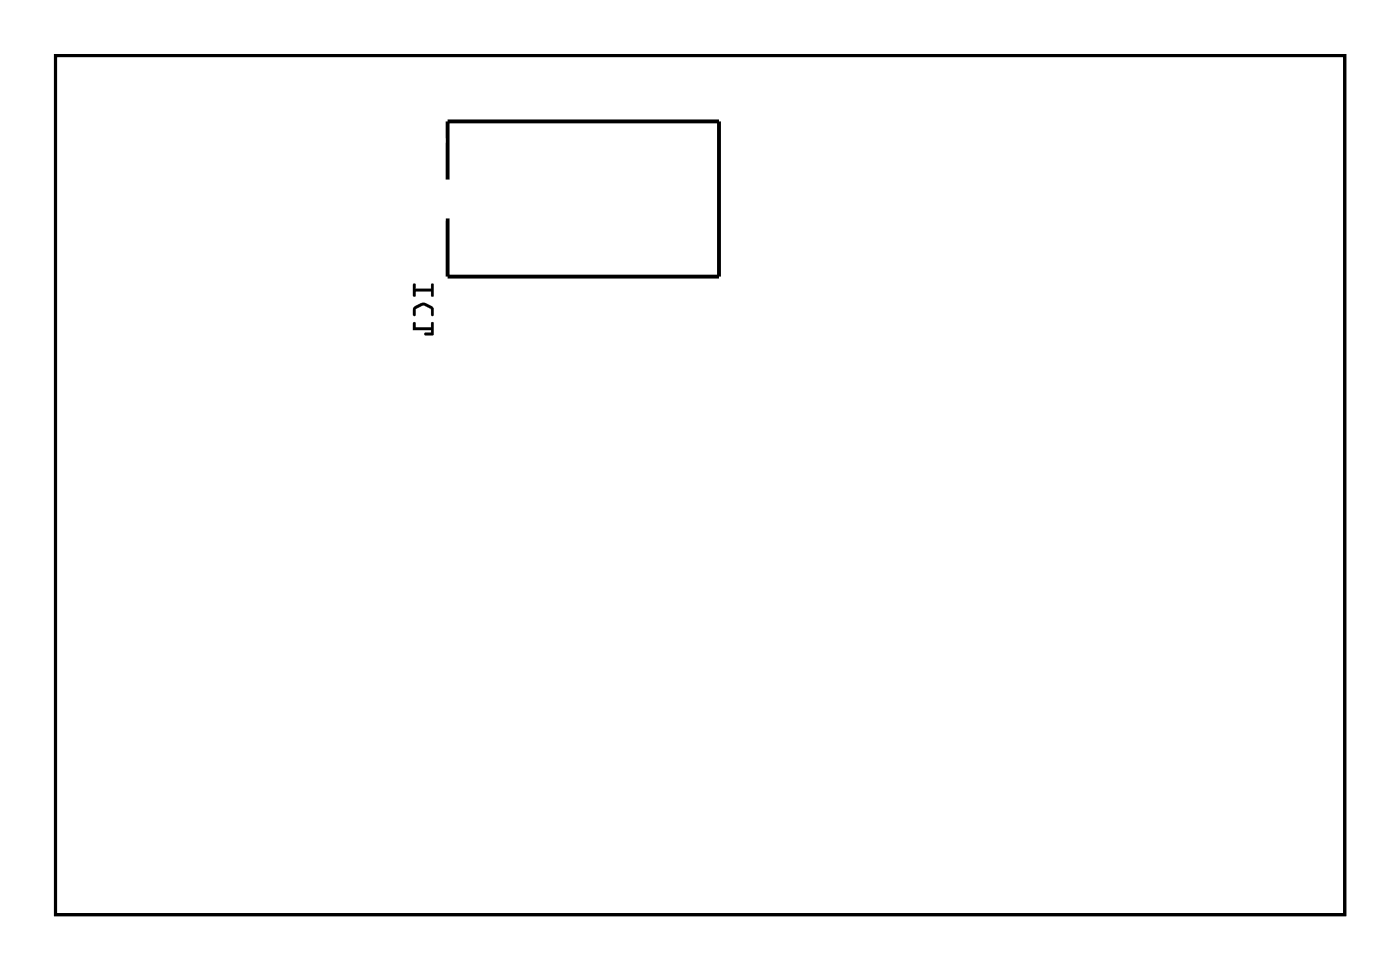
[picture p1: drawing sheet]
<svg xmlns="http://www.w3.org/2000/svg" width="92mm" height="63mm" viewBox="0 0 92 63" stroke-linecap="round" stroke-linejoin="round" font-family="sans-serif">
<path d="M3.6 3.6h84.5v56.3h-84.5z" fill="none" stroke="#000" stroke-width=".2"/>
<g fill="#000">
<path d="M27.1 18.6v.8h.1v-.3h1v.3h.2v-.8h-.2v.3h-1v-.3zM27.1 20.1v.2v.4l.1-.1v-.4l.5-.2 .5 .2v.4l.2 .1v-.1a.6 .6 0 0 0-.6-.8l-.2 .1zM27.1 21.1v.5h1.1v.2h-.3l-.1 .1h.6v-.8h-.2v.3h-1v-.3z"/>
<path d="M27.1 18.6l-.1 .7a.1 .1 0 0 0 .1 .1 .1 .1 0 0 0 .1-.1v-.2h1v.2a.1 .1 0 0 0 .1 .1 .1 .1 0 0 0 .1-.1v-.7a.1 .1 0 0 0-.1 0 .1 .1 0 0 0-.1 0v.3h-1v-.3zM27.1 18.6h.1v.3h1.1v-.3h.1v.8h-.1v-.3h-1.1v.3h-.1zM27.1 20.1l-.1 .5a.1 .1 0 0 0 .1 .1 .1 .1 0 0 0 .1-.1l.1-.4 .4-.2 .5 .2v.4a.1 .1 0 0 0 .1 .1 .1 .1 0 0 0 .1-.1v-.5l-.5-.2-.3-.1zM27.2 20.1l.4-.2a.83 .83 0 0 1 .8 .3v.4l-.1 .1v-.1l-.1-.4-.4-.2h-.2l-.4 .2v.4l-.1 .1v-.1v-.3zM27.1 21.1l-.1 .5h1.2v.2h-.3a.1 .1 0 0 0-.1 .1 .1 .1 0 0 0 .1 .1l.5-.1v-.7a.1 .1 0 0 0-.1-.1 .1 .1 0 0 0-.1 .1v.2h-1v-.3zM27.1 21.1h.1v.3h1.1v-.3h.1v.8h-.6l.1-.1h.4v-.2h-1.2z"/>
<path d="M3.6 3.6v56.3h84.5v-56.3zM3.6 3.6h84.5v56.3h-84.5z"/>
</g>
<path d="M29.3 11.8v-3.9h17.8v10.2h-17.8v-3.8" fill="none" stroke="#000" stroke-width=".25"/>
<circle cx="40.8" cy="49.9" r=".74" fill="#fff"/>
<circle cx="40.8" cy="49.9" r=".74" fill="none" stroke="#fff" stroke-width=".76" stroke-linecap="butt"/>
<circle cx="38.2" cy="49.6" r=".74" fill="#fff"/>
<circle cx="38.2" cy="49.6" r=".74" fill="none" stroke="#fff" stroke-width=".76" stroke-linecap="butt"/>
<circle cx="35.7" cy="49.9" r=".74" fill="#fff"/>
<circle cx="35.7" cy="49.9" r=".74" fill="none" stroke="#fff" stroke-width=".76" stroke-linecap="butt"/>
<circle cx="33.1" cy="49.6" r=".74" fill="#fff"/>
<circle cx="33.1" cy="49.6" r=".74" fill="none" stroke="#fff" stroke-width=".76" stroke-linecap="butt"/>
<circle cx="40.8" cy="49.9" r=".74" fill="#fff"/>
<circle cx="40.8" cy="49.9" r=".74" fill="none" stroke="#fff" stroke-width=".76" stroke-linecap="butt"/>
<circle cx="38.2" cy="49.6" r=".74" fill="#fff"/>
<circle cx="38.2" cy="49.6" r=".74" fill="none" stroke="#fff" stroke-width=".76" stroke-linecap="butt"/>
<circle cx="35.7" cy="49.9" r=".74" fill="#fff"/>
<circle cx="35.7" cy="49.9" r=".74" fill="none" stroke="#fff" stroke-width=".76" stroke-linecap="butt"/>
<circle cx="33.1" cy="49.6" r=".74" fill="#fff"/>
<circle cx="33.1" cy="49.6" r=".74" fill="none" stroke="#fff" stroke-width=".76" stroke-linecap="butt"/>
<path d="M29.9 8.5h1.4v1.4h-1.4z" fill="#fff"/>
<path d="M29.9 8.5h1.4v1.4h-1.4z" fill="none" stroke="#fff" stroke-width=".76" stroke-linecap="butt"/>
<circle cx="30.6" cy="9.2" r=".7" fill="#fff"/>
<circle cx="30.6" cy="9.2" r=".7" fill="none" stroke="#fff" stroke-width=".76" stroke-linecap="butt"/>
<circle cx="30.6" cy="16.8" r=".7" fill="#fff"/>
<circle cx="30.6" cy="16.8" r=".7" fill="none" stroke="#fff" stroke-width=".76" stroke-linecap="butt"/>
<circle cx="33.1" cy="9.2" r=".7" fill="#fff"/>
<circle cx="33.1" cy="9.2" r=".7" fill="none" stroke="#fff" stroke-width=".76" stroke-linecap="butt"/>
<circle cx="33.1" cy="16.8" r=".7" fill="#fff"/>
<circle cx="33.1" cy="16.8" r=".7" fill="none" stroke="#fff" stroke-width=".76" stroke-linecap="butt"/>
<circle cx="35.7" cy="9.2" r=".7" fill="#fff"/>
<circle cx="35.7" cy="9.2" r=".7" fill="none" stroke="#fff" stroke-width=".76" stroke-linecap="butt"/>
<circle cx="35.7" cy="16.8" r=".7" fill="#fff"/>
<circle cx="35.7" cy="16.8" r=".7" fill="none" stroke="#fff" stroke-width=".76" stroke-linecap="butt"/>
<circle cx="38.2" cy="9.2" r=".7" fill="#fff"/>
<circle cx="38.2" cy="9.2" r=".7" fill="none" stroke="#fff" stroke-width=".76" stroke-linecap="butt"/>
<circle cx="38.2" cy="16.8" r=".7" fill="#fff"/>
<circle cx="38.2" cy="16.8" r=".7" fill="none" stroke="#fff" stroke-width=".76" stroke-linecap="butt"/>
<circle cx="40.8" cy="9.2" r=".7" fill="#fff"/>
<circle cx="40.8" cy="9.2" r=".7" fill="none" stroke="#fff" stroke-width=".76" stroke-linecap="butt"/>
<circle cx="40.8" cy="16.8" r=".7" fill="#fff"/>
<circle cx="40.8" cy="16.8" r=".7" fill="none" stroke="#fff" stroke-width=".76" stroke-linecap="butt"/>
<circle cx="43.3" cy="9.2" r=".7" fill="#fff"/>
<circle cx="43.3" cy="9.2" r=".7" fill="none" stroke="#fff" stroke-width=".76" stroke-linecap="butt"/>
<circle cx="43.3" cy="16.8" r=".7" fill="#fff"/>
<circle cx="43.3" cy="16.8" r=".7" fill="none" stroke="#fff" stroke-width=".76" stroke-linecap="butt"/>
<circle cx="45.8" cy="9.2" r=".7" fill="#fff"/>
<circle cx="45.8" cy="9.2" r=".7" fill="none" stroke="#fff" stroke-width=".76" stroke-linecap="butt"/>
<circle cx="45.8" cy="16.8" r=".7" fill="#fff"/>
<circle cx="45.8" cy="16.8" r=".7" fill="none" stroke="#fff" stroke-width=".76" stroke-linecap="butt"/>
<circle cx="28.1" cy="9.2" r=".74" fill="#fff"/>
<circle cx="28.1" cy="9.2" r=".74" fill="none" stroke="#fff" stroke-width=".76" stroke-linecap="butt"/>
<circle cx="27.8" cy="11.8" r=".74" fill="#fff"/>
<circle cx="27.8" cy="11.8" r=".74" fill="none" stroke="#fff" stroke-width=".76" stroke-linecap="butt"/>
<circle cx="28.1" cy="14.3" r=".74" fill="#fff"/>
<circle cx="28.1" cy="14.3" r=".74" fill="none" stroke="#fff" stroke-width=".76" stroke-linecap="butt"/>
<circle cx="27.8" cy="16.8" r=".74" fill="#fff"/>
<circle cx="27.8" cy="16.8" r=".74" fill="none" stroke="#fff" stroke-width=".76" stroke-linecap="butt"/>
<circle cx="28.1" cy="9.2" r=".74" fill="#fff"/>
<circle cx="28.1" cy="9.2" r=".74" fill="none" stroke="#fff" stroke-width=".76" stroke-linecap="butt"/>
<circle cx="27.8" cy="11.8" r=".74" fill="#fff"/>
<circle cx="27.8" cy="11.8" r=".74" fill="none" stroke="#fff" stroke-width=".76" stroke-linecap="butt"/>
<circle cx="28.1" cy="14.3" r=".74" fill="#fff"/>
<circle cx="28.1" cy="14.3" r=".74" fill="none" stroke="#fff" stroke-width=".76" stroke-linecap="butt"/>
<circle cx="27.8" cy="16.8" r=".74" fill="#fff"/>
<circle cx="27.8" cy="16.8" r=".74" fill="none" stroke="#fff" stroke-width=".76" stroke-linecap="butt"/>
<circle cx="43.3" cy="37.2" r=".7" fill="#fff"/>
<circle cx="43.3" cy="37.2" r=".7" fill="none" stroke="#fff" stroke-width=".76" stroke-linecap="butt"/>
<circle cx="45.8" cy="37.2" r=".7" fill="#fff"/>
<circle cx="45.8" cy="37.2" r=".7" fill="none" stroke="#fff" stroke-width=".76" stroke-linecap="butt"/>
<circle cx="48.4" cy="37.2" r=".7" fill="#fff"/>
<circle cx="48.4" cy="37.2" r=".7" fill="none" stroke="#fff" stroke-width=".76" stroke-linecap="butt"/>
<circle cx="43.3" cy="37.2" r=".7" fill="#fff"/>
<circle cx="43.3" cy="37.2" r=".7" fill="none" stroke="#fff" stroke-width=".76" stroke-linecap="butt"/>
<circle cx="45.8" cy="37.2" r=".7" fill="#fff"/>
<circle cx="45.8" cy="37.2" r=".7" fill="none" stroke="#fff" stroke-width=".76" stroke-linecap="butt"/>
<circle cx="48.4" cy="37.2" r=".7" fill="#fff"/>
<circle cx="48.4" cy="37.2" r=".7" fill="none" stroke="#fff" stroke-width=".76" stroke-linecap="butt"/>
<circle cx="35.7" cy="37.2" r=".7" fill="#fff"/>
<circle cx="35.7" cy="37.2" r=".7" fill="none" stroke="#fff" stroke-width=".76" stroke-linecap="butt"/>
<circle cx="38.2" cy="37.2" r=".7" fill="#fff"/>
<circle cx="38.2" cy="37.2" r=".7" fill="none" stroke="#fff" stroke-width=".76" stroke-linecap="butt"/>
<circle cx="40.8" cy="37.2" r=".7" fill="#fff"/>
<circle cx="40.8" cy="37.2" r=".7" fill="none" stroke="#fff" stroke-width=".76" stroke-linecap="butt"/>
<circle cx="35.7" cy="37.2" r=".7" fill="#fff"/>
<circle cx="35.7" cy="37.2" r=".7" fill="none" stroke="#fff" stroke-width=".76" stroke-linecap="butt"/>
<circle cx="38.2" cy="37.2" r=".7" fill="#fff"/>
<circle cx="38.2" cy="37.2" r=".7" fill="none" stroke="#fff" stroke-width=".76" stroke-linecap="butt"/>
<circle cx="40.8" cy="37.2" r=".7" fill="#fff"/>
<circle cx="40.8" cy="37.2" r=".7" fill="none" stroke="#fff" stroke-width=".76" stroke-linecap="butt"/>
<circle cx="28.1" cy="37.2" r=".7" fill="#fff"/>
<circle cx="28.1" cy="37.2" r=".7" fill="none" stroke="#fff" stroke-width=".76" stroke-linecap="butt"/>
<circle cx="30.6" cy="37.2" r=".7" fill="#fff"/>
<circle cx="30.6" cy="37.2" r=".7" fill="none" stroke="#fff" stroke-width=".76" stroke-linecap="butt"/>
<circle cx="33.1" cy="37.2" r=".7" fill="#fff"/>
<circle cx="33.1" cy="37.2" r=".7" fill="none" stroke="#fff" stroke-width=".76" stroke-linecap="butt"/>
<circle cx="28.1" cy="37.2" r=".7" fill="#fff"/>
<circle cx="28.1" cy="37.2" r=".7" fill="none" stroke="#fff" stroke-width=".76" stroke-linecap="butt"/>
<circle cx="30.6" cy="37.2" r=".7" fill="#fff"/>
<circle cx="30.6" cy="37.2" r=".7" fill="none" stroke="#fff" stroke-width=".76" stroke-linecap="butt"/>
<circle cx="33.1" cy="37.2" r=".7" fill="#fff"/>
<circle cx="33.1" cy="37.2" r=".7" fill="none" stroke="#fff" stroke-width=".76" stroke-linecap="butt"/>
<path d="M34.9 44h1.6v1.6h-1.6z" fill="#fff"/>
<path d="M34.9 44h1.6v1.6h-1.6z" fill="none" stroke="#fff" stroke-width=".76" stroke-linecap="butt"/>
<circle cx="35.7" cy="44.8" r=".79" fill="#fff"/>
<circle cx="35.7" cy="44.8" r=".79" fill="none" stroke="#fff" stroke-width=".76" stroke-linecap="butt"/>
<circle cx="38.2" cy="44.8" r=".79" fill="#fff"/>
<circle cx="38.2" cy="44.8" r=".79" fill="none" stroke="#fff" stroke-width=".76" stroke-linecap="butt"/>
<circle cx="40.8" cy="44.8" r=".79" fill="#fff"/>
<circle cx="40.8" cy="44.8" r=".79" fill="none" stroke="#fff" stroke-width=".76" stroke-linecap="butt"/>
<path d="M34.9 44h1.6v1.6h-1.6z" fill="#fff"/>
<path d="M34.9 44h1.6v1.6h-1.6z" fill="none" stroke="#fff" stroke-width=".76" stroke-linecap="butt"/>
<circle cx="35.7" cy="44.8" r=".79" fill="#fff"/>
<circle cx="35.7" cy="44.8" r=".79" fill="none" stroke="#fff" stroke-width=".76" stroke-linecap="butt"/>
<circle cx="38.2" cy="44.8" r=".79" fill="#fff"/>
<circle cx="38.2" cy="44.8" r=".79" fill="none" stroke="#fff" stroke-width=".76" stroke-linecap="butt"/>
<circle cx="40.8" cy="44.8" r=".79" fill="#fff"/>
<circle cx="40.8" cy="44.8" r=".79" fill="none" stroke="#fff" stroke-width=".76" stroke-linecap="butt"/>
<path d="M50.1 44h1.6v1.6h-1.6z" fill="#fff"/>
<path d="M50.1 44h1.6v1.6h-1.6z" fill="none" stroke="#fff" stroke-width=".76" stroke-linecap="butt"/>
<circle cx="50.9" cy="44.8" r=".79" fill="#fff"/>
<circle cx="50.9" cy="44.8" r=".79" fill="none" stroke="#fff" stroke-width=".76" stroke-linecap="butt"/>
<circle cx="53.5" cy="44.8" r=".79" fill="#fff"/>
<circle cx="53.5" cy="44.8" r=".79" fill="none" stroke="#fff" stroke-width=".76" stroke-linecap="butt"/>
<circle cx="56" cy="44.8" r=".79" fill="#fff"/>
<circle cx="56" cy="44.8" r=".79" fill="none" stroke="#fff" stroke-width=".76" stroke-linecap="butt"/>
<path d="M50.1 44h1.6v1.6h-1.6z" fill="#fff"/>
<path d="M50.1 44h1.6v1.6h-1.6z" fill="none" stroke="#fff" stroke-width=".76" stroke-linecap="butt"/>
<circle cx="50.9" cy="44.8" r=".79" fill="#fff"/>
<circle cx="50.9" cy="44.8" r=".79" fill="none" stroke="#fff" stroke-width=".76" stroke-linecap="butt"/>
<circle cx="53.5" cy="44.8" r=".79" fill="#fff"/>
<circle cx="53.5" cy="44.8" r=".79" fill="none" stroke="#fff" stroke-width=".76" stroke-linecap="butt"/>
<circle cx="56" cy="44.8" r=".79" fill="#fff"/>
<circle cx="56" cy="44.8" r=".79" fill="none" stroke="#fff" stroke-width=".76" stroke-linecap="butt"/>
<path d="M19.6 44h1.6v1.6h-1.6z" fill="#fff"/>
<path d="M19.6 44h1.6v1.6h-1.6z" fill="none" stroke="#fff" stroke-width=".76" stroke-linecap="butt"/>
<circle cx="20.4" cy="44.8" r=".79" fill="#fff"/>
<circle cx="20.4" cy="44.8" r=".79" fill="none" stroke="#fff" stroke-width=".76" stroke-linecap="butt"/>
<circle cx="23" cy="44.8" r=".79" fill="#fff"/>
<circle cx="23" cy="44.8" r=".79" fill="none" stroke="#fff" stroke-width=".76" stroke-linecap="butt"/>
<circle cx="25.5" cy="44.8" r=".79" fill="#fff"/>
<circle cx="25.5" cy="44.8" r=".79" fill="none" stroke="#fff" stroke-width=".76" stroke-linecap="butt"/>
<path d="M19.6 44h1.6v1.6h-1.6z" fill="#fff"/>
<path d="M19.6 44h1.6v1.6h-1.6z" fill="none" stroke="#fff" stroke-width=".76" stroke-linecap="butt"/>
<circle cx="20.4" cy="44.8" r=".79" fill="#fff"/>
<circle cx="20.4" cy="44.8" r=".79" fill="none" stroke="#fff" stroke-width=".76" stroke-linecap="butt"/>
<circle cx="23" cy="44.8" r=".79" fill="#fff"/>
<circle cx="23" cy="44.8" r=".79" fill="none" stroke="#fff" stroke-width=".76" stroke-linecap="butt"/>
<circle cx="25.5" cy="44.8" r=".79" fill="#fff"/>
<circle cx="25.5" cy="44.8" r=".79" fill="none" stroke="#fff" stroke-width=".76" stroke-linecap="butt"/>
<circle cx="43.3" cy="34.6" r=".7" fill="#fff"/>
<circle cx="43.3" cy="34.6" r=".7" fill="none" stroke="#fff" stroke-width=".76" stroke-linecap="butt"/>
<circle cx="43.3" cy="24.5" r=".7" fill="#fff"/>
<circle cx="43.3" cy="24.5" r=".7" fill="none" stroke="#fff" stroke-width=".76" stroke-linecap="butt"/>
<circle cx="43.3" cy="34.6" r=".7" fill="#fff"/>
<circle cx="43.3" cy="34.6" r=".7" fill="none" stroke="#fff" stroke-width=".76" stroke-linecap="butt"/>
<circle cx="43.3" cy="24.5" r=".7" fill="#fff"/>
<circle cx="43.3" cy="24.5" r=".7" fill="none" stroke="#fff" stroke-width=".76" stroke-linecap="butt"/>
<circle cx="35.7" cy="34.6" r=".7" fill="#fff"/>
<circle cx="35.7" cy="34.6" r=".7" fill="none" stroke="#fff" stroke-width=".76" stroke-linecap="butt"/>
<circle cx="35.7" cy="24.5" r=".7" fill="#fff"/>
<circle cx="35.7" cy="24.5" r=".7" fill="none" stroke="#fff" stroke-width=".76" stroke-linecap="butt"/>
<circle cx="35.7" cy="34.6" r=".7" fill="#fff"/>
<circle cx="35.7" cy="34.6" r=".7" fill="none" stroke="#fff" stroke-width=".76" stroke-linecap="butt"/>
<circle cx="35.7" cy="24.5" r=".7" fill="#fff"/>
<circle cx="35.7" cy="24.5" r=".7" fill="none" stroke="#fff" stroke-width=".76" stroke-linecap="butt"/>
<circle cx="28.1" cy="34.6" r=".7" fill="#fff"/>
<circle cx="28.1" cy="34.6" r=".7" fill="none" stroke="#fff" stroke-width=".76" stroke-linecap="butt"/>
<circle cx="28.1" cy="24.5" r=".7" fill="#fff"/>
<circle cx="28.1" cy="24.5" r=".7" fill="none" stroke="#fff" stroke-width=".76" stroke-linecap="butt"/>
<circle cx="28.1" cy="34.6" r=".7" fill="#fff"/>
<circle cx="28.1" cy="34.6" r=".7" fill="none" stroke="#fff" stroke-width=".76" stroke-linecap="butt"/>
<circle cx="28.1" cy="24.5" r=".7" fill="#fff"/>
<circle cx="28.1" cy="24.5" r=".7" fill="none" stroke="#fff" stroke-width=".76" stroke-linecap="butt"/>
<circle cx="38.2" cy="21.9" r=".7" fill="#fff"/>
<circle cx="38.2" cy="21.9" r=".7" fill="none" stroke="#fff" stroke-width=".76" stroke-linecap="butt"/>
<circle cx="38.2" cy="32.1" r=".7" fill="#fff"/>
<circle cx="38.2" cy="32.1" r=".7" fill="none" stroke="#fff" stroke-width=".76" stroke-linecap="butt"/>
<circle cx="38.2" cy="21.9" r=".7" fill="#fff"/>
<circle cx="38.2" cy="21.9" r=".7" fill="none" stroke="#fff" stroke-width=".76" stroke-linecap="butt"/>
<circle cx="38.2" cy="32.1" r=".7" fill="#fff"/>
<circle cx="38.2" cy="32.1" r=".7" fill="none" stroke="#fff" stroke-width=".76" stroke-linecap="butt"/>
<circle cx="45.8" cy="21.9" r=".7" fill="#fff"/>
<circle cx="45.8" cy="21.9" r=".7" fill="none" stroke="#fff" stroke-width=".76" stroke-linecap="butt"/>
<circle cx="45.8" cy="32.1" r=".7" fill="#fff"/>
<circle cx="45.8" cy="32.1" r=".7" fill="none" stroke="#fff" stroke-width=".76" stroke-linecap="butt"/>
<circle cx="45.8" cy="21.9" r=".7" fill="#fff"/>
<circle cx="45.8" cy="21.9" r=".7" fill="none" stroke="#fff" stroke-width=".76" stroke-linecap="butt"/>
<circle cx="45.8" cy="32.1" r=".7" fill="#fff"/>
<circle cx="45.8" cy="32.1" r=".7" fill="none" stroke="#fff" stroke-width=".76" stroke-linecap="butt"/>
<circle cx="30.6" cy="21.9" r=".7" fill="#fff"/>
<circle cx="30.6" cy="21.9" r=".7" fill="none" stroke="#fff" stroke-width=".76" stroke-linecap="butt"/>
<circle cx="30.6" cy="32.1" r=".7" fill="#fff"/>
<circle cx="30.6" cy="32.1" r=".7" fill="none" stroke="#fff" stroke-width=".76" stroke-linecap="butt"/>
<circle cx="30.6" cy="21.9" r=".7" fill="#fff"/>
<circle cx="30.6" cy="21.9" r=".7" fill="none" stroke="#fff" stroke-width=".76" stroke-linecap="butt"/>
<circle cx="30.6" cy="32.1" r=".7" fill="#fff"/>
<circle cx="30.6" cy="32.1" r=".7" fill="none" stroke="#fff" stroke-width=".76" stroke-linecap="butt"/>
<circle cx="23" cy="24.5" r=".74" fill="#fff"/>
<circle cx="23" cy="24.5" r=".74" fill="none" stroke="#fff" stroke-width=".76" stroke-linecap="butt"/>
<circle cx="25.5" cy="24.5" r=".74" fill="#fff"/>
<circle cx="25.5" cy="24.5" r=".74" fill="none" stroke="#fff" stroke-width=".76" stroke-linecap="butt"/>
<circle cx="23" cy="24.5" r=".74" fill="#fff"/>
<circle cx="23" cy="24.5" r=".74" fill="none" stroke="#fff" stroke-width=".76" stroke-linecap="butt"/>
<circle cx="25.5" cy="24.5" r=".74" fill="#fff"/>
<circle cx="25.5" cy="24.5" r=".74" fill="none" stroke="#fff" stroke-width=".76" stroke-linecap="butt"/>
<circle cx="23" cy="21.9" r=".74" fill="#fff"/>
<circle cx="23" cy="21.9" r=".74" fill="none" stroke="#fff" stroke-width=".76" stroke-linecap="butt"/>
<circle cx="25.5" cy="21.9" r=".74" fill="#fff"/>
<circle cx="25.5" cy="21.9" r=".74" fill="none" stroke="#fff" stroke-width=".76" stroke-linecap="butt"/>
<circle cx="23" cy="21.9" r=".74" fill="#fff"/>
<circle cx="23" cy="21.9" r=".74" fill="none" stroke="#fff" stroke-width=".76" stroke-linecap="butt"/>
<circle cx="25.5" cy="21.9" r=".74" fill="#fff"/>
<circle cx="25.5" cy="21.9" r=".74" fill="none" stroke="#fff" stroke-width=".76" stroke-linecap="butt"/>
</svg>
